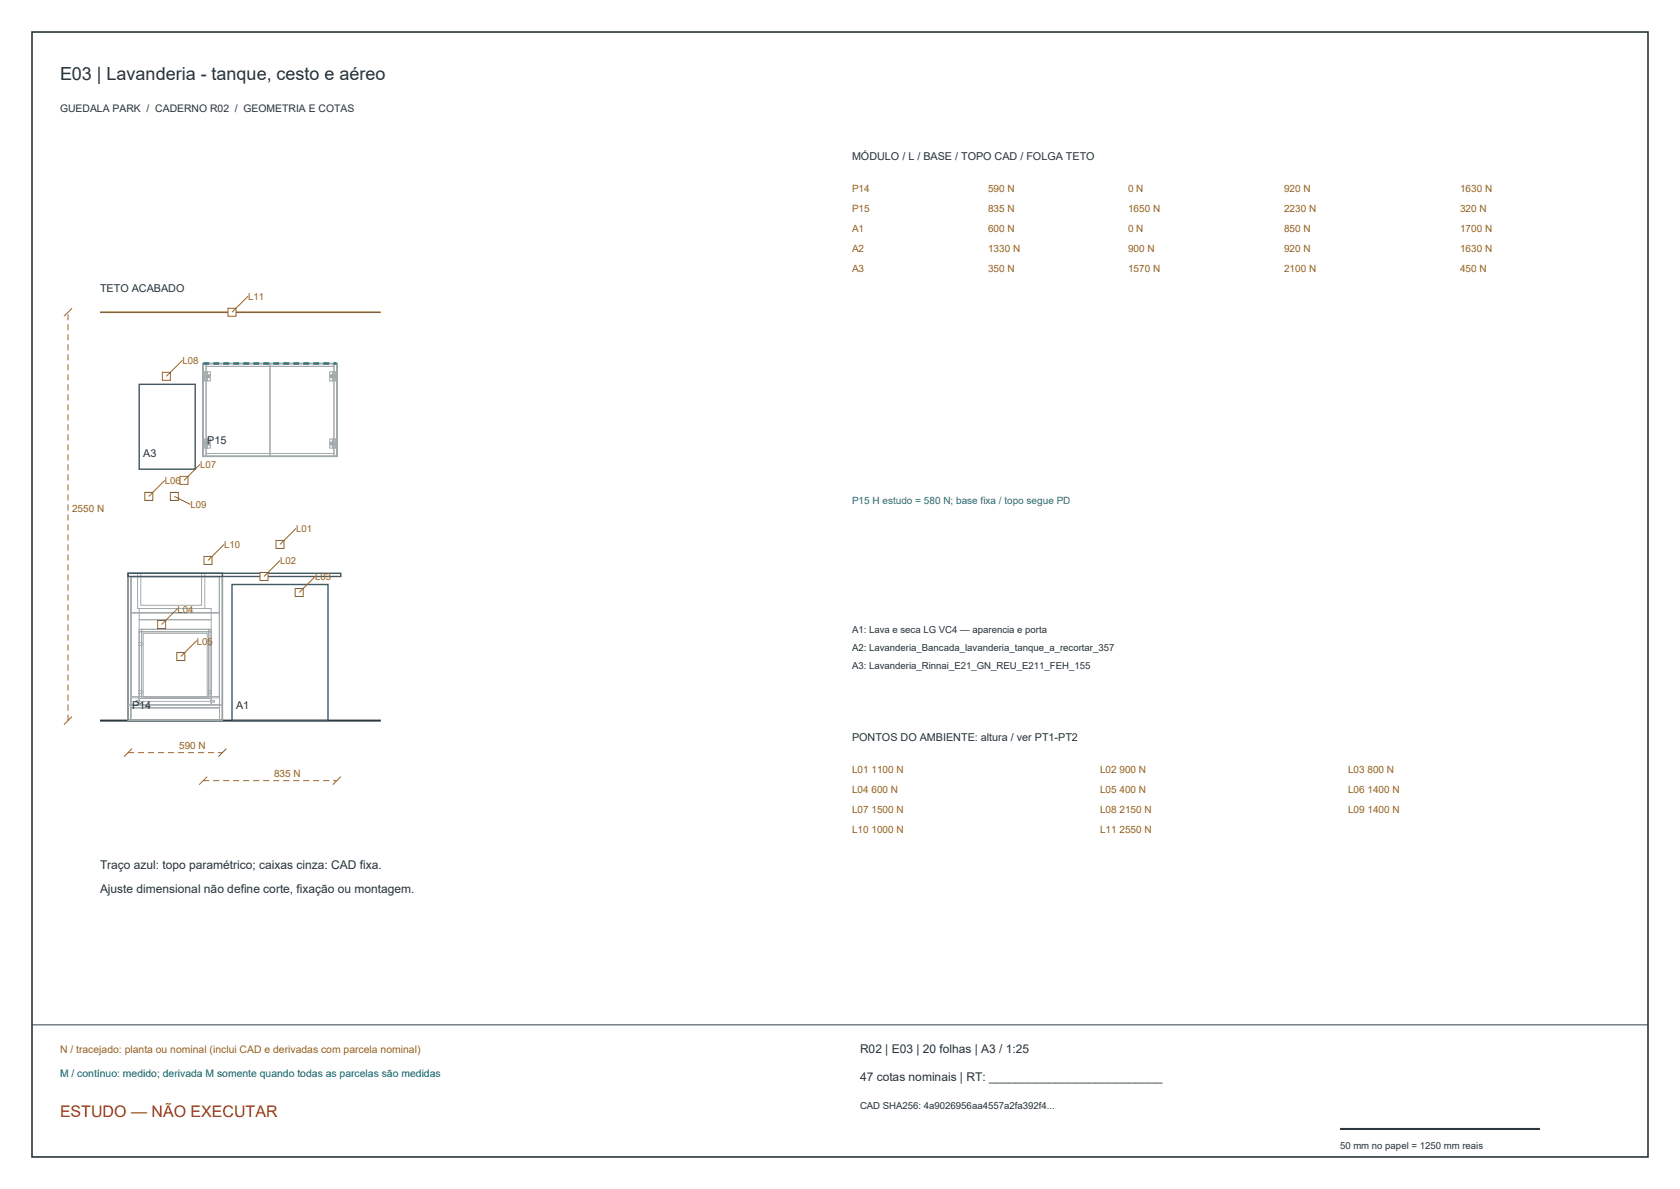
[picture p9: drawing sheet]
<svg xmlns="http://www.w3.org/2000/svg" width="420mm" height="297mm" viewBox="0 0 420 297" stroke-linecap="round" stroke-linejoin="round" font-family="sans-serif">
<defs><g id="words">
<text font-size="4.5" fill="#263238" x="15" y="20">E03 | Lavanderia - tanque, cesto e aéreo</text>
<text font-size="4" fill="#9d2925" x="15" y="279">ESTUDO — NÃO EXECUTAR</text>
<g font-size="3" fill="#263238">
<text x="25" y="217">Traço azul: topo paramétrico; caixas cinza: CAD fixa.</text>
<text x="25" y="223">Ajuste dimensional não define corte, fixação ou montagem.</text>
<text x="215" y="263">R02 | E03 | 20 folhas | A3 / 1:25</text>
<text x="215" y="270">47 cotas nominais | RT: __________________________</text>
</g>
<g font-size="2.7" fill="#263238">
<text x="213" y="40">MÓDULO / L / BASE / TOPO CAD / FOLGA TETO</text>
<text x="25" y="73">TETO ACABADO</text>
<text x="51.8" y="111">P15</text>
<text x="35.8" y="114.2">A3</text>
<text x="33" y="177">P14</text>
<text x="59" y="177">A1</text>
<text x="213" y="185">PONTOS DO AMBIENTE: altura / ver PT1-PT2</text>
</g>
<text font-size="2.6" fill="#263238" x="15" y="28">GUEDALA PARK / CADERNO R02 / GEOMETRIA E COTAS</text>
<text font-size="2.6" fill="#94621c" x="15" y="263">N / tracejado: planta ou nominal (inclui CAD e derivadas com parcela nominal)</text>
<text font-size="2.6" fill="#006b60" x="15" y="269">M / contínuo: medido; derivada M somente quando todas as parcelas são medidas</text>
<g font-size="2.5" fill="#94621c">
<text x="213" y="48">P14</text>
<text x="247" y="48">590 N</text>
<text x="282" y="48">0 N</text>
<text x="321" y="48">920 N</text>
<text x="365" y="48">1630 N</text>
<text x="213" y="53">P15</text>
<text x="247" y="53">835 N</text>
<text x="282" y="53">1650 N</text>
<text x="321" y="53">2230 N</text>
<text x="365" y="53">320 N</text>
<text x="213" y="58">A1</text>
<text x="247" y="58">600 N</text>
<text x="282" y="58">0 N</text>
<text x="321" y="58">850 N</text>
<text x="365" y="58">1700 N</text>
<text x="213" y="63">A2</text>
<text x="247" y="63">1330 N</text>
<text x="282" y="63">900 N</text>
<text x="321" y="63">920 N</text>
<text x="365" y="63">1630 N</text>
<text x="213" y="68">A3</text>
<text x="247" y="68">350 N</text>
<text x="282" y="68">1570 N</text>
<text x="321" y="68">2100 N</text>
<text x="365" y="68">450 N</text>
<text x="18" y="128">2550 N</text>
<text x="44.8" y="187">590 N</text>
<text x="68.5" y="194">835 N</text>
<text x="213" y="193">L01 1100 N</text>
<text x="275" y="193">L02 900 N</text>
<text x="337" y="193">L03 800 N</text>
<text x="213" y="198">L04 600 N</text>
<text x="213" y="203">L07 1500 N</text>
<text x="275" y="198">L05 400 N</text>
<text x="275" y="203">L08 2150 N</text>
<text x="337" y="198">L06 1400 N</text>
<text x="337" y="203">L09 1400 N</text>
<text x="213" y="208">L10 1000 N</text>
<text x="275" y="208">L11 2550 N</text>
</g>
<text font-size="2.5" fill="#25658c" x="213" y="126">P15 H estudo = 580 N; base fixa / topo segue PD</text>
<g font-size="2.4" fill="#94621c">
<text x="62" y="75">L11</text>
<text x="45.6" y="91">L08</text>
<text x="50" y="117">L07</text>
<text x="41.2" y="121">L06</text>
<text x="47.6" y="127">L09</text>
<text x="56" y="137">L10</text>
<text x="74" y="133">L01</text>
<text x="70" y="141">L02</text>
<text x="78.8" y="145">L03</text>
<text x="44.4" y="153">L04</text>
<text x="49.2" y="161">L05</text>
</g>
<g font-size="2.4" fill="#263238">
<text x="213" y="158">A1: Lava e seca LG VC4 — aparencia e porta</text>
<text x="213" y="162.5">A2: Lavanderia_Bancada_lavanderia_tanque_a_recortar_357</text>
<text x="213" y="167">A3: Lavanderia_Rinnai_E21_GN_REU_E211_FEH_155</text>
<text x="215" y="277">CAD SHA256: 4a9026956aa4557a2fa392f4...</text>
<text x="335" y="287">50 mm no papel = 1250 mm reais</text>
</g>
</g></defs>
<path d="M25 180h70.2" fill="none" stroke="#263238" stroke-width=".5"/>
<path d="M25 78h70.2" fill="none" stroke="#94621c" stroke-width=".4"/>
<path d="M17 180v-102M32 188h23.6M50.8 195h33.4" fill="none" stroke="#94621c" stroke-width=".25" stroke-dasharray="1.5 1" stroke-linecap="butt"/>
<path d="M18 77l-2 2M18 179l-2 2M33 187l-2 2M51.8 194l-2 2M56.6 187l-2 2M85.2 194l-2 2" fill="none" stroke="#94621c" stroke-width=".25"/>
<path d="M34.8 96h14v21.2h-14zM50.8 90.8h33.4v23.2h-33.4zM32 143.2h23.6v36.8h-23.6zM32 143.2h53.2v.8h-53.2zM58 146h24v34h-24z" fill="none" stroke="#405863" stroke-width=".35"/>
<g fill="none" stroke="#a2aaac" stroke-width=".25">
<path d="M50.8 90.8h.7v23.2h-.7zM50.9 90.8h16.6v23.2h-16.6zM51.1 92.9h1.5v2.2h-1.5zM51.1 93.9h.9v.2h-.9zM51.3 93.7h1v.6h-1zM51.5 91.5h32v21.8h-32zM51.5 90.8h32v.7h-32zM51.5 92.9h.4v2.2h-.4zM51.6 93.7h.5v.6h-.5zM51.6 93.6h.8v.8h-.8zM67.5 90.8h16.6v23.2h-16.6zM82.4 92.9h1.5v2.2h-1.5z"/>
<path d="M82.6 93.6h.8v.8h-.8zM82.7 93.7h1v.6h-1zM82.9 93.7h.5v.6h-.5zM83 93.9h.9v.2h-.9zM83.1 92.9h.4v2.2h-.4zM83.5 90.8h.7v23.2h-.7zM51.1 109.7h1.5v2.2h-1.5zM51.1 110.7h.9v.2h-.9zM51.3 110.5h1v.6h-1zM51.5 113.3h32v.7h-32zM51.5 109.7h.4v2.2h-.4zM51.6 110.5h.5v.6h-.5z"/>
<path d="M51.6 110.4h.8v.8h-.8zM82.4 109.7h1.5v2.2h-1.5zM82.6 110.4h.8v.8h-.8zM82.7 110.5h1v.6h-1zM82.9 110.5h.5v.6h-.5zM83 110.7h.9v.2h-.9zM83.1 109.7h.4v2.2h-.4zM32 144h.7v32.1h-.7zM32.7 144h22.2v32.1h-22.2zM32.8 144.1h22v8.9h-22zM32.8 153.2h22v20.8h-22zM34.4 143.2h16.8v8.8h-16.8z"/>
<path d="M34.8 157.8h.6v16.7h-.6zM34.8 157.2h.6v.6h-.6zM34.8 152h18v2.8h-18zM34.8 154.8h18v21.3h-18zM35.2 143.2h15.2v8h-15.2zM35.4 157.2h16.8v.6h-16.8zM35.8 158.2h16v16h-16zM52.2 157.8h.6v16.7h-.6zM52.2 157.2h.6v.6h-.6zM54.9 144h.7v32.1h-.7zM32 176.1h.7v3.9h-.7zM32.7 176.1h22.2v.7h-22.2z"/>
<path d="M32.7 176.8h22.2v3.2h-22.2zM32.7 174.3h2.1v1.8h-2.1zM34 175h.8v.4h-.8zM34.8 174.5h18v.7h-18zM34.8 172.5h.7v.7h-.7zM34.8 160.5h.7v.7h-.7zM52.1 172.5h.7v.7h-.7zM52.1 160.5h.7v.7h-.7zM52.8 174.3h2.1v1.8h-2.1zM52.8 175h.8v.4h-.8zM54.9 176.1h.7v3.9h-.7z"/>
</g>
<path d="M50.8 90.8h33.4" fill="none" stroke="#25658c" stroke-width=".6" stroke-dasharray="1.5 1" stroke-linecap="butt"/>
<path d="M69 135h2v2h-2z" fill-rule="evenodd" fill="#fff" stroke="#94621c" stroke-width=".25"/>
<path d="M74 132l-4 4" fill="none" stroke="#94621c" stroke-width=".25"/>
<path d="M65 143h2v2h-2z" fill-rule="evenodd" fill="#fff" stroke="#94621c" stroke-width=".25"/>
<path d="M70 140l-4 4" fill="none" stroke="#94621c" stroke-width=".25"/>
<path d="M73.8 147h2v2h-2z" fill-rule="evenodd" fill="#fff" stroke="#94621c" stroke-width=".25"/>
<path d="M78.8 144l-4 4" fill="none" stroke="#94621c" stroke-width=".25"/>
<path d="M39.4 155h2v2h-2z" fill-rule="evenodd" fill="#fff" stroke="#94621c" stroke-width=".25"/>
<path d="M44.4 152l-4 4" fill="none" stroke="#94621c" stroke-width=".25"/>
<path d="M44.2 163h2v2h-2z" fill-rule="evenodd" fill="#fff" stroke="#94621c" stroke-width=".25"/>
<path d="M49.2 160l-4 4" fill="none" stroke="#94621c" stroke-width=".25"/>
<path d="M36.2 123h2v2h-2z" fill-rule="evenodd" fill="#fff" stroke="#94621c" stroke-width=".25"/>
<path d="M41.2 120l-4 4" fill="none" stroke="#94621c" stroke-width=".25"/>
<path d="M45 119h2v2h-2z" fill-rule="evenodd" fill="#fff" stroke="#94621c" stroke-width=".25"/>
<path d="M50 116l-4 4" fill="none" stroke="#94621c" stroke-width=".25"/>
<path d="M40.6 93h2v2h-2z" fill-rule="evenodd" fill="#fff" stroke="#94621c" stroke-width=".25"/>
<path d="M45.6 90l-4 4" fill="none" stroke="#94621c" stroke-width=".25"/>
<path d="M42.6 123h2v2h-2z" fill-rule="evenodd" fill="#fff" stroke="#94621c" stroke-width=".25"/>
<path d="M43.6 124l4 2" fill="none" stroke="#94621c" stroke-width=".25"/>
<path d="M51 139h2v2h-2z" fill-rule="evenodd" fill="#fff" stroke="#94621c" stroke-width=".25"/>
<path d="M56 136l-4 4" fill="none" stroke="#94621c" stroke-width=".25"/>
<path d="M57 77h2v2h-2z" fill-rule="evenodd" fill="#fff" stroke="#94621c" stroke-width=".25"/>
<path d="M62 74l-4 4" fill="none" stroke="#94621c" stroke-width=".25"/>
<path d="M8 8h404v281h-404z" fill="none" stroke="#263238" stroke-width=".4"/>
<path d="M8 256h404" fill="none" stroke="#34434a" stroke-width=".25"/>
<path d="M335 282h50" fill="none" stroke="#263238" stroke-width=".5"/>
<use href="#words"/>
</svg>
